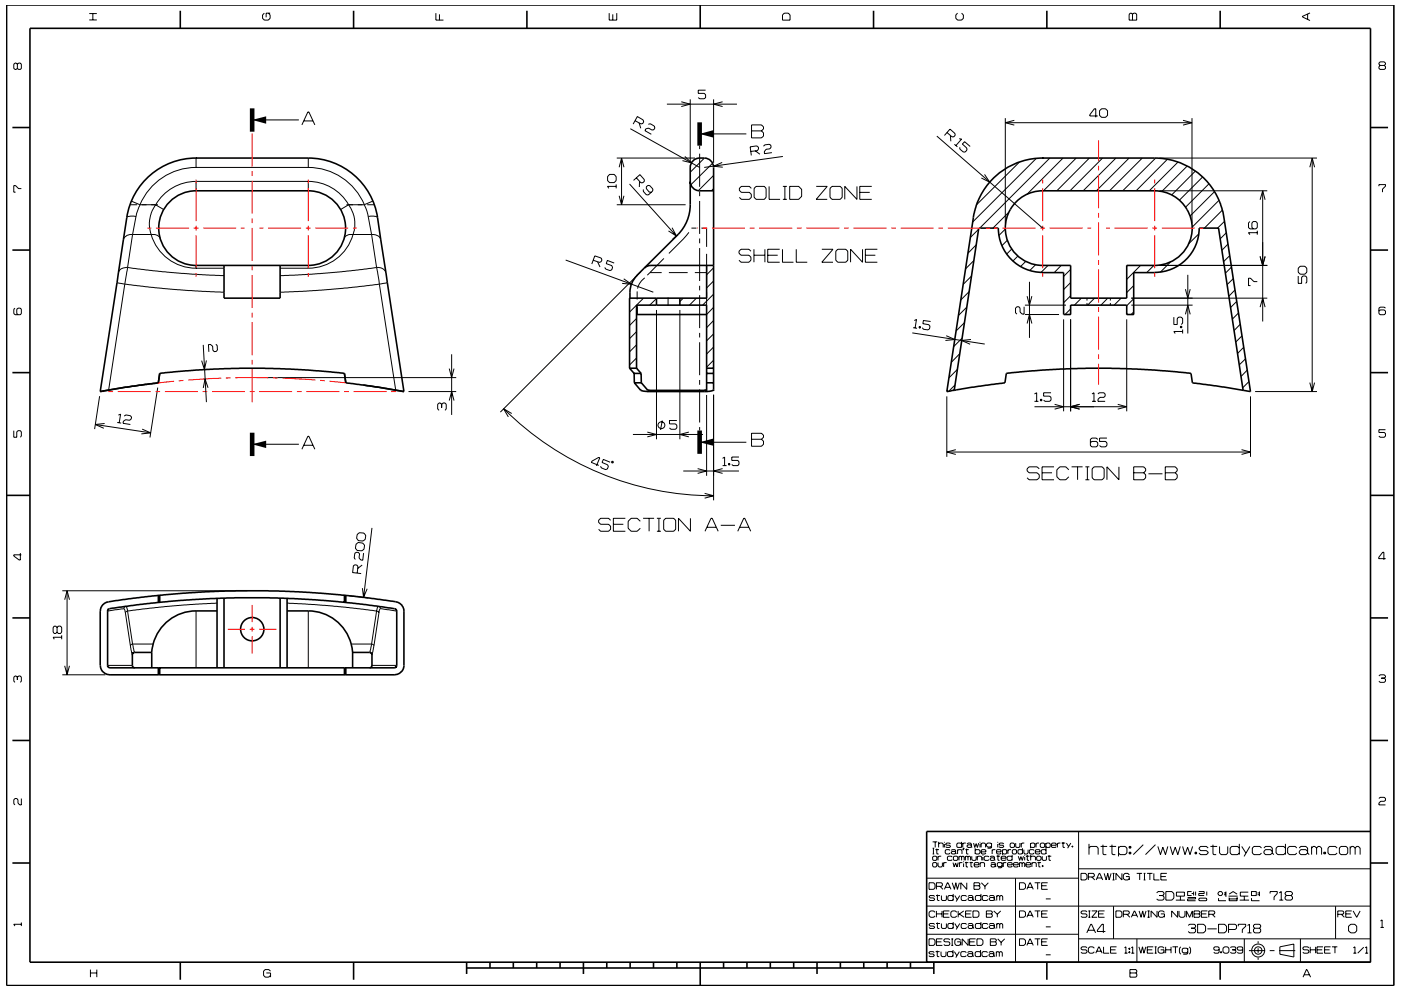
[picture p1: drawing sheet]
<svg xmlns="http://www.w3.org/2000/svg" width="297mm" height="210mm" viewBox="0 0 297 210" stroke-linecap="round" stroke-linejoin="round" font-family="sans-serif">
<g fill="none" stroke="#000" stroke-width=".21">
<path d="M3.7 13.6l-.3-.2h-.2l-.3 .2v.9l.3 .2 .5-.2M3.7 13.6l.2-.2h.4l.2 .2v.9l-.2 .2h-.4l-.2-.2M3.7 13.6v.9M18.9 4.2h1.6M18.9 2.9h1.6M19.7 2.9v1.3M56 2.8l-.3 .4v.7l.3 .4h.9l.4-.4v-.7l-.4-.4M57.3 2.8h-.9v.9M92.4 2.8v1.5h1.6M93.2 3v1.3M129.2 2.8v1.5h1.6v-1.5M129.9 3v1.3"/>
<path d="M149.6 19.1h-1.6v.7h1.3l.3 .3v.6l-.3 .2h-1l-.3-.2M166.3 2.8h.8l.4 .4v1.1h-1.6v-1.1zM203 2.8l-.4 .4v.7l.4 .4h.9l.4-.4v-.7l-.4-.4M239.6 2.8h.3l.2 .2 .3-.2h.3l.3 .2v1.3h-1.6v-1.3zM240.1 3v1.3M277.2 3v1.1M277.7 2.7l-1.6 .8v.1l1.6 .8M292.6 13.9l-.2-.3v-.2l.2-.3h.9l.2 .3v.2l-.2 .3M292.6 13.9l-.2 .2v.4l.2 .2h.9l.2-.2v-.4l-.2-.2M292.6 13.9h.9M41.6 38.5h.1a9.9 9.9 0 0 0-8.7 4.9M41.6 35.5h.1a12.9 12.9 0 0 0-12 7.9"/>
<path d="M41.6 33.5v2M41.6 38.5v2M41.6 38.5h23.8M41.6 35.5h23.8M53.5 25.4h9.9M64 26.5l1.3-2.8h.2l1.3 2.8M64.4 25.7h1.9M65.4 38.5a9.9 9.9 0 0 1 8.5 4.9M65.4 35.5a12.9 12.9 0 0 1 11.9 7.9M65.4 33.5v2M65.4 38.5v2M129.2 37h1l.4 .5v.8l-.4 .4h-1l-.4-.4v-.8z"/>
<path d="M130.6 39.5h-1.8l.3 .5M130.6 39.1v.9M130.8 33.5h16.6M131.3 35.5l.5-2 .5 2M131.8 33.5v9.9M133.5 39l9.9 11.1M133.6 27.3l14.7 8.2M134.7 25.6l1.2 .7 .4-.1 .2-.4-.1-.4-1.3-.7-.9 1.6M134.9 37.7l1 1.1h.4l.3-.3v-.4l-.9-1.1-1.4 1.3M135.5 26.1l.3 1.1M135.6 38.4v1.3M137.5 26.4l.4-.2 .8 .5 .2 .4-.3 .4-.3 .1-.8-.4-.6 .1-.2 .4 1.4 .8"/>
<path d="M141.4 22.1h14.9M144.4 21.6l1.9 .5-1.9 .5M145.2 33.2l1.4 1.3-1.9-.4M146.3 21.1v13.4M148.3 30.9v.7M148.3 32.6v7M148.3 28.4h9.9M149.3 33.5l-3 3M151.1 34.6l-4.6 4.6M151.3 37.2l-3.3 3.3M151.3 21.1v13.4M153.1 34.5l-1.8 .8 1.9 .2"/>
<path d="M153.2 21.6l-1.9 .5 1.9 .5M159.2 32.1l1.4-.1 .2-.4v-.4l-.4-.3-1.4 .2 .3 1.9M159.3 40l-.4-.5h-1.7l-.4 .5v.4l.4 .4h1.7l.4 .4v.7l-.4 .4h-1.7l-.4-.4M159.3 26.5h2.2l.4 .4v.4l-.4 .5 .4 .4v.7l-.4 .3h-2.2zM159.3 27.8h2.2M159.9 40l.4-.5h1.7l.4 .5v1.9l-.4 .4h-1.7l-.4-.4zM160.1 32l1 .7M161.9 31l.2-.3 1-.1 .3 .2 .1 .4-.3 .4-.8 .1-.4 .5 .1 .4 1.6-.2M163.1 39.5v2.8h2.3M166 33.2l-16.7 2.3M166 39.5h.8M166.4 39.5v2.8"/>
<path d="M167.4 39.5h1.9l.7 .7v1.4l-.7 .7h-1.9zM173.1 39.5h2.3l-2.3 2.8h2.3M176 40l.4-.5h1.7l.5 .5v1.9l-.5 .4h-1.7l-.4-.4zM181.7 39.5v2.8l-2.6-2.8v2.8M184.8 39.5h-2.5v2.8h2.5M198.6 28.9l22.5 19.5M200.8 28.1l1 .9h.4l.3-.3v-.4l-1.1-.9-1.2 1.3M201.5 28.8l.1 1.2M202.4 30.6l.6 .5M203.4 29.4l.5 .1-1.3 1.4M205.7 31.1l-1.2-1.1-.5 .6 1 .8v.4l-.4 .5h-.3l-.8-.7v-.4M208.7 37l1.1 1.6-1.7-.8"/>
<path d="M213.1 25.1v22.3M213.1 26h39.6M215.1 25.5l-2 .5 2 .5M216.2 34.4l-9.2 9.1M219.7 33.6l-13.5 13.5M222.6 33.5l-14.9 14.9M225.4 33.5l-7.7 7.7M228.2 33.5l-7 7M231 33.5l-6.9 7M232.7 24.6h-1.6v-.3l.9-1.2h.3v1.8M233.1 23.5l.4-.4h.9l.4 .4v1l-.4 .4h-.9l-.4-.4zM233.8 33.5l-6.9 7"/>
<path d="M236.6 33.5l-6.9 7M239.4 33.5l-6.9 7M242.2 33.5l-7 7M245 33.6l-7 6.9M245.8 33.5h33.4M247.5 33.8l-6.6 6.7M249.8 34.4l-6.1 6.1M250.8 25.5l1.9 .5-1.9 .5M251.7 35.2l-5.4 5.4M252.7 25.1v22.3M253.4 36.3l-5 5.1M255 37.5l-4.9 5"/>
<path d="M256.3 39l-4.9 4.9M277.7 35.5l.5-2 .5 2M278.2 33.5v49.6M292.4 39.5v-.3h1.3v.3l-.6 .6v.7M4.5 40h-.6l-.6-.6h-.4v1.4h.4M24.8 60l1.7 .3M27 56.7l-.5 3.6M27 56.7l5.5 .7 6 .6 9 .5M27 56.7a1.66 1.66 0 0 0-1.9 1.2M27.6 43.4h1.5M27.9 42.7l1.8 .7M28.1 49.7a1.77 1.77 0 0 0-1.9 1.1"/>
<path d="M28.1 49.7l-1.1 7M28.1 49.7h3.9M28.8 45.9l-1.1-.1a.67 .67 0 0 0-.8 .4M28.8 45.9l-.7 3.8M29.7 43.4l-.9 2.5M29.7 43.4h3.8M32 49.7a9.9 9.9 0 0 0 9.7 7.2h-.1M32 49.7a1.73 1.73 0 0 1 1.9 .9M34.7 44.4l-1.7-1a6.9 6.9 0 0 0-1 6.3M41.6 56.3v.6M41.6 56.9h5.9M59.4 56.9h6"/>
<path d="M65.4 56.3v.6M73.4 43.4h3.8M73.9 43.4l-1.7 1M73.9 43.4a6.7 6.7 0 0 1 .9 6.3M74.8 49.7a1.72 1.72 0 0 0-1.9 .9M74.8 49.7a9.8 9.8 0 0 1-9.4 7.2M74.8 49.7h4M77.2 43.4l.6 1.3 .3 1.2M77.8 43.4h1.5M78.1 45.9l.9-.1a.98 .98 0 0 1 1.1 .4M78.1 45.9l.7 3.8M78.8 49.7a1.73 1.73 0 0 1 1.9 1.1"/>
<path d="M78.8 49.7l1 7M79 42.7l-1.8 .7M79.8 56.7l-5.4 .7-6.5 .6-8.5 .5M79.8 56.7a1.8 1.8 0 0 1 2 1.2M79.8 56.7l.6 3.6M82.1 60l-1.7 .3M119.9 55.2l18.6 6.8M125.8 55.2l1.3 .5 .4-.2 .1-.4-.1-.4-1.4-.4-.6 1.7M126.7 55.5l.5 1.1M130.2 55.8l-1.4-.6-.3 .7 1.2 .4 .2 .4-.2 .5-.4 .2-.9-.3-.2-.4M130.8 43.4h14.6M131.3 41.5l.5 1.9 .5-1.9"/>
<path d="M132.2 59.1l1.7 1.2-2-.2M135.9 57.6l-29.8 29.8M136.4 40.2v.4l.6 .7 .5 .1 .9-.9v-.4l-.6-.7-.4-.1-.4 .3v.4l.7 .8h.4M136.7 58.9l-1.1 1.2-.4 1.1M137.8 57.8l-.6 .6M137.8 57.8h2.5M140.8 54.8l-3 3M141.8 57.8h4M142.5 48.3l.9 1.8-1.7-1.1M143.8 49.7l-1.2 1M146 49.3l-1.1 1.3-3.1 3.2M146.6 48.4h1.1"/>
<path d="M147.3 57.8h2.5M148.3 40.6v1M148.3 42.6v7M148.3 50.6v1M148.3 52.6v7M148.7 48.4h1.1v4M149.8 53.8v6.7M151.3 59.6l-1.5 1.5M151.3 56.8l-1.5 1.5M151.3 40l-.5 .5M159.2 53.3l-.4-.4h-1.7l-.4 .4v.4l.4 .4h1.7l.4 .5v.6l-.4 .4h-1.7l-.4-.4M159.9 52.9v2.7"/>
<path d="M159.9 54.1h2.3M162.2 52.9v2.7M162.8 54.1h2.1M165.3 52.9h-2.5v2.7h2.5M165.9 52.9v2.7h2.3M166 42.3h.8M168.8 52.9v2.7h2.4M174.2 52.9h2.4l-2.4 2.7h2.4M177.2 53.3l.4-.4h1.7l.4 .4v1.9l-.4 .4h-1.7l-.4-.4zM182.3 40.8h2.1M182.9 52.9v2.7l-2.6-2.7v2.7M183.5 54.1h2.1"/>
<path d="M186 52.9h-2.5v2.7h2.5M206 58.5l-1.8 1.8M206.5 55.2l-1.8 1.8M207 51.9l-1.8 1.8M207.5 48.6l-1.8 1.8M213.1 48.6l-1.3 1.3M213.6 51l-1.2 1.1M213.9 45l-3.4 3.4M214.5 52.8l-1.1 1.1M215.8 54.3l-1 1.1M217.5 55.5l-1.1 1.1M218.3 59.8v11.9"/>
<path d="M219.5 56.2l-1.2 1.2M222.2 56.3l-1.5 1.5M225 56.3l-1.5 1.5M227 59.9l-1.5 1.5M227 57.1l-1.5 1.5M239 56.3l-.1 .2M241.8 56.3l-2.9 3M244.6 56.3l-1.5 1.5M245.8 56.3h22.9M245.8 40.5h22.9M248.2 55.6l-2.2 2.1M251.8 58.3v12.4"/>
<path d="M254.2 49.6l-2.2 2.1M257.5 40.6l-5.2 5.2M258.4 42.5l-5.7 5.7M259.2 44.6l-3.8 3.8M259.6 46.9l-1.5 1.5M260 49.4l-1.3 1.3M260.3 51.8l-1.2 1.3M260.7 54.2l-1.3 1.3M261.1 56.6l-1.3 1.3M261.5 59.1l-1.3 1.3M265 47l-.3 .3v1l.3 .2h1.3l.3-.2v-1l-.3-.3h-.6l-.3 .3v1l.3 .2M266.6 49.4h-1.9l.3 .4"/>
<path d="M266.6 48.9v.9M266.6 59.7h-.8l-.7-.7h-.4v1.6h.4M267.2 54.4l.5 1.9 .5-1.9M267.2 42.4l.5-1.9 .5 1.9M267.7 40.5v27.7M275.2 56.9l.5-.4h.9l.5 .4v.8l-.5 .5h-.9l-.5-.5zM275.2 58.5v1.6h.8v-1.3l.2-.3h.6l.3 .3v1.1l-.3 .2M3.2 65.4l-.3 .2v.9l.3 .3h1.1l.2-.3v-.9l-.2-.2h-.5l-.2 .2v.9l.2 .3M26.5 60.3l-3.5 22.5M26.5 60.3l10.2 1.1 10.8 .6M43.1 73.1l.7 12.2M43.8 76.5l-.5 1.9-.5-1.9"/>
<path d="M45.8 73l.3 .3v.9l-.3 .3-.4 .1-.3-.3v-.9l-.5-.3h-.4l.1 1.5M80.4 60.3l-12.3 1.2-8.7 .5M80.4 60.3l3.5 22.5M95.2 78.2l.6 1.9 .5-1.9M95.8 75.1v12.9M133.6 63.2l-.1 .2M135 75.9l-1.5 1.5M135 73.1l-1.5 1.5M135 70.4l-1.5 1.4M135 67.6l-1.5 1.4M135.1 65.1v1.6M135.1 61.8v1.7"/>
<path d="M136.4 63.2l-2.9 3M139.2 65.7v27.5M139.2 63.3l-1.4 1.4M141.6 63.1v1.8M144.1 65.7v27.5M144.9 63.2l-.8 .8M147.7 63.2l-1.5 1.5M148.3 60.6v1M148.3 62.6v7M148.3 70.6v1M148.3 72.6v7M149.8 62v2.7"/>
<path d="M151.3 76.4l-1.5 1.5M151.3 73.6l-1.5 1.5M151.3 70.8l-1.5 1.5M151.3 68l-1.5 1.5M151.3 65.2l-1.5 1.5M151.3 62.4l-2.3 2.3M193.4 70.6l15.4 2.4M193.6 69.5l.8 .1M193.8 68l.5-.2-.3 1.8M194.9 69.2l.3 .1-.1 .3-.2-.1zM195 69.3v.3M197.3 68.2l-1.5-.2-.1 .7 1.2 .2 .3 .3-.1 .6-.3 .2-1-.2-.3-.3"/>
<path d="M200.6 71.2l1.8 .8-2 .2M203 78.4l-1.8 1.7M203.5 75.1l-1.8 1.7M204 71.8l-1.8 1.7M204.5 68.4l-1.8 1.8M205 65.2l-1.8 1.7M205.5 61.8l-1.8 1.8M205.9 72l-2 .2 1.8 .8M217.1 65.1v1.5h-.4l-.4-.4v-.8l-.3-.3h-.4l-.3 .3v.9l.3 .3M217.3 64.7h8.7M217.3 66.7h7.2M217.8 68.6l.5-1.9 .5 1.9"/>
<path d="M217.8 62.8l.5 1.9 .5-1.9M225.5 67.7v19.5M227 62.7l-1.5 1.5M227 67.7v19.5M227 65.5l-1.2 1.2M229.3 63.2l-1.5 1.5M230.5 63.2v.5M230.5 64.3v.4M232.1 63.2l-1.5 1.5M234.9 63.2l-1.5 1.5M235.4 63.2v.5M235.4 64.3v.4"/>
<path d="M237.7 63.2l-1.5 1.5M238.9 67.7v19.5M239.9 64.7h13M240.4 63.4l-1.5 1.5M240.4 60.6l-1.5 1.5M240.4 66.2l-.6 .5M248.9 67.3v1.5h.7v-1.2l.3-.3h.5l.3 .3v.9l-.3 .3M250.3 69.2h.3v.3h-.3zM250.3 69.4h.3M250.7 70.3h-1.8l.3 .4M250.7 69.9v.8M251.3 61.3l.5 1.9 .5-1.9"/>
<path d="M251.3 66.7l.5-2 .5 2M261.8 61.5l-1.2 1.3M262.2 63.9l-1.3 1.3M262.6 66.4l-1.3 1.3M262.9 68.8l-1.2 1.3M263.3 71.2l-1.3 1.3M263.7 73.7l-1.3 1.3M264.1 76.1l-1.3 1.3M264.4 78.5l-1.3 1.3M267.2 65.1l.5-1.9 .5 1.9M268.7 63.2h-28.8M293.7 65.4l-.2-.3h-.9l-.2 .3v1.1l.2 .3h.9l.2-.3v-.5l-.2-.3h-.9l-.2 .3"/>
<path d="M2.9 91.3v1.4h.7v-1.1l.2-.3h.5l.2 .3v.9l-.2 .2M20.2 90l11.8 1.8M21.1 84l-1 7M22.2 89.8l-2 .2 1.8 .8M24.9 89.6l.8 .1M25.1 88l.5-.2-.3 1.9M26.3 88.3l.4-.3 .9 .2 .3 .3-.1 .4-.3 .2-.9-.1-.4 .4-.1 .4 1.5 .2M30.1 91l1.9 .8-2 .2M33.4 82.2l-1.6 10.6M44.1 82.3l-.6-1.9-.4 1.9M53.5 94.2h9.9M54.4 80.1h42.3"/>
<path d="M64 95.3l1.3-2.8h.2l1.3 2.8M64.4 94.4h1.9M86.6 83.1h10.1M93.6 85.8l-.3-.3h-.2l-.3 .3v.9l.3 .3M93.6 85.8l.3-.3h.5l.2 .3v.9l-.2 .3M93.6 85.8v.7M95.2 85l.6-1.9 .5 1.9M106.8 86.7a62.9 62.9 0 0 0 44.5 18.5M108.5 87.7l-1.7-1 1 1.7M127 98.7l-1.6-.6 .1-.3 1.4-.8 .3 .1-.8 1.7M129.4 98l-1.5-.6-.3 .7 1.2 .5 .2 .3-.2 .6-.4 .1-.9-.4-.2-.3M129.7 97.9h.3v.3h-.3z"/>
<path d="M134.2 92.2h14.9M137.2 91.6l2 .6-2 .5M140.4 89.2l-.4 2M143.5 89.2h-1.6v.7h1.3l.3 .3v.6l-.3 .3h-1l-.3-.3M144.9 99.9h11.8M146 91.6l-1.9 .6 1.9 .5M147.9 99.4l1.9 .5-1.9 .5M148.3 80.6v1M148.3 82.6v7M148.3 90.6v.7M148.3 93.8h9.9M149.8 83.8v17.1"/>
<path d="M151.3 83.7v22.4M153.2 99.4l-1.9 .5 1.9 .5M153.2 97.2l.4-.3v1.9M153.2 98.8h.8M154.5 98.3h.2v.3h-.2zM154.6 98.3v.3M156.7 96.9h-1.5v.8h1.2l.3 .2v.6l-.3 .3h-1l-.2-.3M159.3 91.9h2.2l.4 .4v.4l-.4 .5 .4 .4v.6l-.4 .5h-2.2zM159.3 93.2h2.2M200.7 84.1v12.8M200.7 95.9h64.4M202.5 81.7l-1.3 1.3"/>
<path d="M202.6 95.4l-1.9 .5 1.9 .5M219.3 83.6l.5-.3v1.8M219.3 85.1h.9M220.3 99.4l-.4-.4h-1.7l-.4 .4v.5l.4 .4h1.7l.4 .4v.6l-.4 .5h-1.7l-.4-.5M220.6 84.7h.3v.3h-.3zM220.7 84.7v.3M222.8 83.3h-1.5v.7h1.2l.3 .3v.6l-.3 .2h-.9l-.3-.2M223.5 99h-2.6v2.8h2.6M223.6 85.8l1.9 .5-1.9 .5M226.6 99.6l-.6-.6h-1.3l-.6 .6v1.5l.6 .7h1.3l.6-.7M227.2 99h2.3M228.5 99v2.8"/>
<path d="M228.9 85.8l-1.9 .5 1.9 .5M230.1 99h.9M230.5 99v2.8M231.5 83.6l.4-.3v1.8M231.5 85.1h.9M231.6 99.4l.4-.4h1.7l.4 .4v1.9l-.4 .5h-1.7l-.4-.5zM232.7 93.2l-.2-.3h-1l-.3 .3v1.3l.3 .3h1l.2-.3v-.6l-.2-.3h-1l-.3 .3M232.8 83.6l.2-.3h1.1l.2 .3v.4l-.2 .3h-.9l-.4 .4v.4h1.5M234.7 92.9h-1.6v.7h1.3l.3 .3v.6l-.3 .3h-1l-.3-.3M237 85.8l1.9 .5-1.9 .5M237.2 99v2.8l-2.5-2.8v2.8M238.9 86.3h-19.6"/>
<path d="M240.4 99h2.1l.4 .4v.5l-.4 .4 .4 .4v.6l-.4 .5h-2.1zM247.1 99h2.1l.4 .4v.5l-.4 .4 .4 .4v.6l-.4 .5h-2.1zM263.2 95.4l1.9 .5-1.9 .5M264.8 80.9l-1.3 1.4M265.1 84.1v12.8M266.1 83.1h13.1M277.7 81.1l.5 2 .5-2M293.7 91.1h-1.3v.6h1.1l.2 .3v.5l-.2 .2h-.9l-.2-.2M4.3 117.3v1.5h-.2l-1.2-.9v-.2h1.6M75.5 115.4l.4-.3 1 .1 .4 .5-.1 .8-.5 .3h-1l-.3-.5zM75.7 113.4l.5-.4 1 .1 .4 .5-.2 .8-.4 .4-1-.1-.4-.5zM76.8 119.8l-.9 .8"/>
<path d="M77.1 117.3l-.2 1.5h-.4l-.4-.5 .1-.8-.2-.3-.4-.1-.4 .2-.1 1.1 .3 .3M78.9 112l-1.8 14.7M129.5 110.4l-.5-.5h-1.7l-.4 .5v.4l.4 .4h1.7l.5 .4v.7l-.5 .4h-1.7l-.4-.4M130 111.2h2.2M132.6 109.9h-2.6v2.8h2.6M135.8 110.6l-.7-.7h-1.3l-.6 .7v1.4l.6 .7h1.3l.7-.7M136.3 109.9h2.4M137.6 109.9v2.8M139.3 109.9h.8M139.3 112.7h.8M139.7 109.9v2.8M140.7 110.4l.4-.5h1.7l.5 .5v1.9l-.5 .4h-1.7l-.4-.4z"/>
<path d="M146.4 109.9v2.8l-2.6-2.8v2.8M149.4 104.6l1.9 .6-1.9 .5M149.5 112.7l1.2-2.8h.3l1.3 2.8M149.9 111.8h1.9M152.8 111.4h3M156.4 112.7l1.3-2.8h.2l1.3 2.8M156.8 111.8h1.9M220.9 100.3h2.2M230.1 101.8h.9M240.4 100.3h2.1M243.5 100.5h3M247.1 100.3h2.1"/>
<path d="M293.8 118.5h-1.5v-.3l.9-1.1h.2v1.6M12.1 133.1l.3-.3h.4l.3 .3v1l-.3 .3h-.4l-.3-.3M12.1 133.1l-.3-.3h-.3l-.2 .3v1l.2 .3h.3l.3-.3M12.1 133.1v1M13.1 135.2h-1.8l.2 .4M13.1 134.7v.9M13.2 125.3h39.2M13.7 127.2l.5-1.9 .5 1.9M14.2 125.3v17.8M22.8 129.6l2.9-.4a.54 .54 0 0 1 .7 0 .54 .54 0 0 1 .1 .6l.1 .2M26.2 129.1l.3-.4 .2-.1 .3 1M26.6 130l1 6.9"/>
<path d="M27 129.6l-.4 .4M27 129.6l1.1 7M27.6 136.9l.5 2M28.1 136.6l.4 1.8M28.1 136.6l-.5 .3M28.1 136.6h4.4M41.6 129.6v12M46 127.9l-10.9 .7-8 1M60.9 127.9l10.5 .7 8.4 1M65.4 129.6v12M74 126.4l4.1 .4M74.4 136.6h4.4"/>
<path d="M75.7 121.5l.2-1.4-.3-.3h-.4l-.3 .2-.1 1.4 1.8 .3M76.8 124.7l.3 2 .7-1.8M78.8 136.6l-.4 1.8M78.8 136.6l.5 .3M79.3 136.9l-.4 2M79.8 129.6l.5 .4M79.8 129.6l-1 7M80.2 128.6l-.2 .4-.2 .6M80.3 128.6l.4 .5M80.3 130l-1 6.9M80.6 129.1l-.3 .9M80.6 129.1l3.5 .5"/>
<path d="M3.7 143.6l-.3-.2h-.2l-.3 .2v.9l.3 .2M3.7 143.6l.2-.2h.4l.2 .2v.9l-.2 .2M3.7 143.6v.6M13.2 143.1h9.1M13.7 141.2l.5 1.9 .5-1.9M22.8 141.1h5.3M78.9 141.1h5.2M292.4 143.4l.2-.3h.9l.2 .3v.2l-.2 .2M292.9 143.8h.6M293.5 143.8l.2 .3v.4l-.2 .2h-.9l-.2-.2M4.5 169.4v1.3h-.3l-.4-.4v-.7l-.2-.2h-.4l-.3 .2v.9l.3 .2M197.7 178.6h1"/>
<path d="M197.7 179.9h.4M197.9 179.9v1.2M198.3 178.6v1.1M198.6 180v1.1h.4M199 179l.2-.2h.6l.2 .2v.7M199 178.6v1.1M200.2 178.6v.1M200.2 179v.7M201.5 179l-.2-.2h-.6l-.2 .3 .2 .2h.6l.2 .3-.2 .1h-.6l-.2-.1M203.9 179l-.2-.2h-.7l-.1 .2v.6l.1 .1h.7l.2-.1M203.9 178.6v1.1M204.1 178.8v.9"/>
<path d="M204.2 179.9h.2l-.2 .4zM204.3 179.9l-.1 .4M204.8 178.8h-.5l-.2 .2M204.9 180v1.1h.4M205 179l.2-.2h.6l.2 .2v.6M206 179.4l-.2-.2h-.6l-.2 .2 .2 .3h.6l.2-.1M206 179.6l.1 .1M206.4 178.8l.3 .9 .3-.8 .2 .8 .3-.9M206.8 179.9v1.2M207.8 178.6v.1M207.8 179v.7M208 179l.2-.2h.5l.3 .2v.7"/>
<path d="M208 178.8v.9M210.2 179l-.2-.2h-.6l-.2 .2v.4l.2 .3h.6l.2-.3M210.2 178.8v.9l-.2 .2h-.6M211.5 178.6v.1M211.5 179v.7M212.8 179l-.2-.2h-.6l-.2 .3 .2 .2h.6l.2 .3-.2 .1h-.6l-.2-.1M214.3 178.8h.6l.2 .2v.6l-.2 .1h-.6l-.1-.1v-.6zM215.3 178.8v.8l.2 .1h.6l.1-.1v-.8M216.5 178.8v.9M216.8 179.9v1.2M217.2 178.8h-.5l-.2 .2M218.5 179l.2-.2h.5l.2 .2v.6l-.2 .1h-.5l-.2-.1"/>
<path d="M218.5 178.8v1.1M219.7 178.8v.9M220.3 178.8h-.5l-.1 .2M220.6 179l.2-.2h.5l.2 .2v.6l-.2 .1h-.5l-.2-.1zM221.7 179l.3-.2h.5l.2 .2v.6l-.2 .1h-.5l-.3-.1M221.7 178.8v1.1M221.8 179.9v1.2M222.9 179.3h1l-.1-.5h-.7l-.2 .2v.6l.2 .1h.7l.1-.1M224.2 178.8v.9M224.8 178.8h-.4l-.2 .2M225.1 178.8h.7M225.4 178.6v1.1h.4"/>
<path d="M226.1 178.8l.5 .8M227 178.8l-.6 1.1M227.3 179.4h.2v.3h-.2zM227.4 179.4v.3M228.7 176.4v27.7M230.9 179.9l.3-.4h1.3l.3 .4v1.4M230.9 179v2.3M233.3 179.5h1.4M233.8 179.2v1.9l.2 .2h.6M235.2 179.5h1.4M235.8 179.2v1.9l.2 .2h.5M237.1 179.9l.4-.4h1l.4 .4v1l-.4 .4h-1l-.4-.4"/>
<path d="M237.1 179.5v2.1M239.4 179.5h.4v.4h-.4zM239.6 179.5v.4M242.4 179.2l-2.1 2.1M245 179.2l-2.1 2.1M245.5 179.5l.5 1.8 .5-1.6 .6 1.6 .5-1.8M248.1 179.5l.5 1.8 .6-1.6 .5 1.6 .5-1.8M250.7 179.5l.5 1.8 .6-1.6 .5 1.6 .6-1.8M256.2 179.9l-.4-.4h-1.2l-.4 .4 .4 .5h1.2l.4 .5-.4 .4h-1.2l-.4-.4M256.6 179.5h1.5M257.2 179.2v1.9l.1 .2h.6M258.6 179.5v1.4l.3 .4h1.1l.3-.4v-1.4"/>
<path d="M262.8 179.9l-.4-.4h-1.2l-.4 .4v1l.4 .4h1.2l.4-.4M262.8 179v2.3M263.3 179.5l.9 1.4M265 179.5l-1.2 2.1M267.5 179.9l-.4-.4h-1.2l-.4 .4v1l.4 .4h1.2l.4-.4M268 179.9l.3-.4h1.1l.3 .4v1M272.5 179.9l-.3-.4h-1.3l-.3 .4v1l.3 .4h1.3l.3-.4M272.5 179v2.3M274.9 179.9l-.3-.4h-1.2l-.4 .4v1l.4 .4h1.2l.3-.4M275.5 179.9l.3-.4h1.1l.3 .4v1M278.1 179.9l.3-.4h.4l.3 .4M278.1 179.5v1.8"/>
<path d="M279.1 179.9l.4-.4h.3l.4 .4v1.4M279.1 179.9v1.4M283.5 179.9l-.4-.4h-1.2l-.3 .4v1l.3 .4h1.2l.4-.4M284.3 179.5h1.1l.3 .4v1l-.3 .4h-1.1l-.3-.4v-1zM286.3 179.9l.3-.4h.3l.4 .4M286.3 179.5v1.8M287.3 179.9l.4-.4h.3l.4 .4v1.4M287.3 179.9v1.4M292.4 169.4l.2-.3h.9l.2 .3v.3l-.2 .3h-.8l-.3 .3v.4h1.3M4.5 195.7v.7M4.5 196h-1.6l.3 .4M196.5 198.2h32.2"/>
<path d="M196.5 192.2h94.1M196.6 186.3h32.1M197 199.1h.9l.3 .4v.7l-.3 .3h-.9zM197 187.2h.9l.3 .4v.7l-.3 .3h-.9zM197.7 181.1h.4M197.7 181.8l.2-.2h.6l.1 .2v.5l-.1 .2h-.6l-.2-.2zM197.7 183.1l.2-.1h.6l.1 .1v.6l-.1 .2h-.6l-.2-.2zM198.2 190.2l-.2-.3h-.8l-.2 .3 .2 .3h.8l.2 .3-.2 .2h-.8l-.2-.2M198.2 196.1l-.2-.2h-.8l-.2 .2 .2 .3h.8l.2 .2-.2 .3h-.8l-.2-.2M198.2 193.5l-.2-.3h-.7l-.3 .3v.8l.3 .3h.7l.2-.3M198.3 180.2h.8M198.5 189.9h.8"/>
<path d="M198.5 195.9h.8M198.5 188h1.1l.2-.2v-.4l-.2-.2h-1.1v1.4M198.5 199.8h1.1M198.5 193.2v1.4M198.5 193.8h1.2M198.7 189.7v1.2l.5 .1M198.7 195.7v1.1l.5 .1M198.9 183v.7l.2 .2h.5l.2-.2v-.7M198.9 181.6v.9M199.3 188l.6 .6M199.6 181.6h-.5l-.2 .2M199.6 189.9v.9l.2 .2h.6l.3-.2v-.9"/>
<path d="M199.6 195.9v.8l.2 .2h.6l.3-.2v-.8M199.7 193.2v1.4M199.8 199.1h-1.3v1.4h1.3M200 193.8h1.1M200.1 183v.9M200.2 188.6l.7-1.4h.1l.6 1.4M200.4 188.2h1M200.7 183h-.5l-.1 .1M201.3 193.2h-1.3v1.4h1.3M201.4 199.3l-.2-.2h-.9l-.2 .5 .2 .2h.9l.2 .2v.3l-.2 .2h-.9l-.2-.2M201.4 180.4l-.1-.2h-.7l-.2 .2v.5l.2 .2h.7l.1-.2M201.7 180.4l.2-.2h.5l.2 .2v.5"/>
<path d="M201.7 199.1h.4M201.9 199.1v1.4M201.9 187.2l.5 1.4 .2-1.4 .4 1.4 .4-1.4M201.9 181.8l-.2-.2h-.7l-.1 .2v.5l.1 .2h.7l.2-.2M202.1 183l.2 .9 .3-.9 .3 .9 .3-.9M202.1 190.2l-.2-.3h-.7l-.2 .3v.6l.2 .2h.7l.2-.2M202.1 196.1l-.2-.2h-.7l-.2 .2v.6l.2 .2h.7l.2-.2M202.1 189.6v1.4M202.1 195.6v1.3M202.1 181.8l.2-.2h.6l.2 .2v.5l-.2 .2h-.6l-.2-.2zM202.4 189.9l.5 .9M202.4 195.9l.5 .8"/>
<path d="M202.6 180.8l-.2-.2h-.5l-.2 .2 .2 .3h.5l.2-.2M202.6 180.9l.2 .2M202.9 193.5l-.3-.3h-.7l-.3 .3v.8l.3 .3h.7l.3-.3M202.9 199.8h.8v.7M203 180.4l.2-.2h.6l.2 .2v.7M203 180.2v.9M203.2 193.2v1.4M203.3 181.8l.2-.2 .4 .2M203.3 181.6v.9M203.4 193.8l1 .8M203.4 183v.9M203.5 189.9l-.8 1.3"/>
<path d="M203.5 195.9l-.8 1.2M203.7 199.5l-.3-.4h-.7l-.3 .4v.7l.3 .3h.7l.3-.3M203.9 181.8v.7M203.9 181.8l.1-.2 .4 .2v.7M204 183h-.4l-.2 .1M204.3 182.7v.2M204.3 183.1v.8M204.3 193.2l-1.1 .8M204.6 183h.7M204.7 180.2h.7M204.7 181.6v.9M204.7 181.8l.1-.2 .4 .2"/>
<path d="M204.7 193.8h1.1M204.8 182.8v1l.4 .1M204.9 190.2l-.2-.3h-.7l-.2 .3v.6l.2 .2h.7l.2-.2M204.9 196.1l-.2-.2h-.7l-.2 .2v.6l.2 .2h.7l.2-.2M205 187.2v1.4l-1.3-1.4v1.4M205.2 190.2l.2-.3h.7l.2 .3v.6M205.2 196.1l.2-.2h.7l.2 .2v.6M205.2 181.8v.7M205.2 181.8l.2-.2 .4 .2v.7M205.3 199.1v1.4l-1.3-1.4v1.4M205.6 183h.7M205.6 199.8h1"/>
<path d="M205.9 182.8v1l.3 .1M206 193.2h-1.3v1.4h1.3M206 181.6v.7l.2 .2h.6l.2-.2v-.7M206.3 193.2h1l.3 .3v.8l-.3 .3h-1zM206.3 190.6l-.2-.2h-.7l-.2 .2 .2 .4h.7l.2-.2M206.3 196.5l-.2-.2h-.7l-.2 .2 .2 .4h.7l.2-.2M206.3 190.8l.2 .2M206.3 196.7l.2 .2M206.5 187.2h1.1l.2 .2-.2 .5 .2 .2v.3l-.2 .2h-1.1zM206.5 187.9h1.1M206.5 183.4h1.1l-.2-.4h-.7l-.2 .1v.6l.2 .2h.7l.2-.2M206.8 180.4l.1-.2h.7l.2 .2v.5l-.2 .2h-.7l-.1-.2"/>
<path d="M206.8 199.1h-1.2v1.4h1.2M207.1 199.1h1l.3 .4v.7l-.3 .3h-1zM207.2 181.8l.2-.2h.5l.2 .2v.7M207.2 181.6v.9M207.8 183.1l.2-.1h.6l.1 .1v.8M207.8 183v.9M208 190.2l-.2-.3h-.8l-.2 .3v.6l.2 .2h.8l.2-.2M208 196.1l-.2-.2h-.8l-.2 .2v.6l.2 .2h.8l.2-.2M208 189.6v1.4M208 195.6v1.3M208 180.7h1v-.3l-.2-.2h-.6l-.2 .2v.5l.2 .2h.6l.2-.2M208.1 187.2l.7 .8"/>
<path d="M208.4 181.3v.2M208.4 181.8v.7M208.8 188v.6M209.1 193.2h1.1l.2 .2-.2 .4 .2 .2v.3l-.2 .3h-1.1zM209.1 193.8h1.1M209.5 190.2l-.3-.3h-.7l-.2 .3v.6l.2 .2h.7l.3-.2M209.5 196.1l-.3-.2h-.7l-.2 .2v.6l.2 .2h.7l.3-.2M209.5 187.2l-.7 .8M209.7 181.8l-.2-.2h-.7l-.1 .2v.5l.1 .2h.7l.2-.2M209.7 190.2l.3-.3h.6l.2 .3v.6M209.7 196.1l.3-.2h.6l.2 .2v.6M209.9 181.8l.2-.2h.5l.3 .2v.5"/>
<path d="M210 199.1h1l.2 .2-.2 .5 .2 .2v.3l-.2 .2h-1zM210 199.8h1M210.1 183.1l.2-.1h.5l.2 .1v.6M210.4 180.2v.9M210.7 193.2l.8 .7M210.8 190.6l-.2-.2h-.6l-.3 .2v.2l.3 .2h.6l.2-.2M210.8 196.5l-.2-.2h-.6l-.3 .2v.2l.3 .2h.6l.2-.2M210.8 190.8l.2 .2M210.8 196.7l.2 .2M210.9 182.2l-.3-.3h-.5l-.2 .3 .2 .3h.5l.3-.2M210.9 182.3l.1 .2M211 183.5l-.2-.2h-.5l-.2 .2 .2 .4h.5l.2-.2"/>
<path d="M211 183.7l.2 .2M211 180.2h-.4l-.2 .2M211.3 181.6h.7M211.3 180.7h1l-.2-.5h-.6l-.2 .2v.5l.2 .2h.6l.2-.2M211.3 190.2l.2-.3 .5 .3M211.3 189.9v1.1M211.3 195.9v1M211.3 196.1l.2-.2 .5 .2M211.5 193.9v.7M211.5 199.1l.8 .8M211.6 181.4v1l.3 .1M212 190.2l.2-.3 .4 .3v.8"/>
<path d="M212 190.2v.8M212 196.1v.8M212 196.1l.2-.2 .4 .2v.8M212.2 193.2l-.7 .7M212.3 182h1v-.2l-.2-.2h-.6l-.2 .2v.5l.2 .2h.6l.2-.2M212.3 199.9v.6M212.5 183.1l-.2-.1h-.7l-.2 .1v.5l.2 .2h.7l.2-.2M212.5 183v.9l-.2 .2h-.7M212.6 180.4l.1-.2h.6l.1 .2v.5l-.1 .2h-.6l-.1-.2M212.6 180.2v1.1M212.7 183v.9M213 199.1l-.7 .8"/>
<path d="M213.4 183h-.5l-.2 .1M213.6 183.4h1l-.1-.4h-.7l-.2 .1v.6l.2 .2h.7l.1-.2M213.7 180.2v.9M214.4 180.2h-.5l-.2 .2M214.6 181.8l-.2-.2h-.7l-.2 .2v.5l.2 .2h.7l.2-.2M214.6 181.3v1.2M214.6 180.4l.2-.2h.5l.2 .2v.5l-.2 .2h-.5l-.2-.2zM214.9 183.4h1l-.2-.4h-.6l-.2 .1v.6l.2 .2h.6l.2-.2M215.3 186.3v17.8M215.9 181.6l.3 .9 .2-.8 .3 .8 .3-.9M216.2 183v.9M216.2 183.1l.2-.1 .3 .1"/>
<path d="M216.2 199.1h.9l.3 .4v.7l-.3 .3h-.9zM216.2 187.2h.9l.3 .4v.7l-.3 .3h-.9zM216.2 193.2h.9l.3 .3v.8l-.3 .3h-.9zM216.7 183.1l.2-.1 .4 .1v.8M216.7 183.1v.8M216.8 180.4l-.2-.2h-.6l-.2 .2v.5l.2 .2h.6l.2-.2M217.1 180.2v.7l.2 .2h.5l.2-.2v-.7M217.3 181.3v.2M217.3 181.8v.7M217.5 183.4h1l-.1-.4h-.7l-.2 .1v.6l.2 .2h.7l.1-.2M217.5 181.6h.8M217.7 194.6l.7-1.4 .7 1.4"/>
<path d="M217.7 188.6l.7-1.4 .7 1.4M217.8 181.4v1l.4 .1M217.9 194.1h1M217.9 188.2h1M218.5 181.8l.2-.2h.6l.2 .2v.7M218.5 181.3v1.2M218.8 183.1l.2-.1h.5l.2 .1v.8M218.8 183v.9M219.2 180.4l-.1-.2h-.7l-.2 .2v.5l.2 .2h.7l.1-.2M219.4 199.1h1.2M219.4 193.2h1.2M219.4 187.2h1.2"/>
<path d="M219.5 180.7h1l-.2-.5h-.6l-.2 .2v.5l.2 .2h.6l.2-.2M219.8 181.8l.2-.2h.5l.2 .2v.5l-.2 .2h-.5l-.2-.2zM220 183h.7M220 187.2v1.4M220 193.2v1.4M220 199.1v1.4M220.3 182.8v1l.3 .1M220.8 199.8h1.1M220.8 193.8h1.1M220.8 187.9h1.1M221 183.6h.1v.2h-.1zM221 181.6v.7l.1 .2h.6l.2-.2v-.7"/>
<path d="M221.1 183.6v.2M221.7 196.6h1.1M221.7 190.7h1.1M221.8 180.4l-.2-.2h-.6l-.2 .2v.5l.2 .2h.6l.2-.2M222.1 199.1h-1.3v1.4h1.3M222.1 187.2h-1.3v1.4h1.3M222.1 193.2h-1.3v1.4h1.3M222.1 181.6h.8M222.4 181.4v1l.4 .1M228.7 199.1h61.9M228.7 184.3h61.9M229.2 185.2h.9l.4 .4v.7l-.4 .3h-.9z"/>
<path d="M230.4 197.9l.9-1.9h.1l.9 1.9M230.5 193.4l-.2-.2h-.9l-.2 .2 .2 .4h.9l.2 .2v.3l-.2 .3h-.9l-.2-.3M230.7 197.3h1.3M230.8 186h1l.2-.2v-.3l-.2-.3h-1v1.4M230.8 193.2h.4M230.8 194.6h.4M231 193.2v1.4M231.5 186l.6 .6M231.5 193.2h1.1l-1.1 1.4h1.1M232.4 186.6l.6-1.4h.2l.6 1.4M232.6 186.2h1M232.9 193.8h1.1"/>
<path d="M234.1 185.2l.4 1.4 .4-1.4 .3 1.4 .4-1.4M234.2 193.2h-1.3v1.4h1.3M234.4 197.6h-1.7v-.3l.9-1.3h.3v1.9M235.9 185.2h.4M235.9 186.6h.4M236.1 185.2v1.4M236.1 192.2v6.9M236.6 193.2h1l.3 .3v.8l-.3 .3h-1zM237.9 185.2v1.4l-1.3-1.4v1.4M238.2 193.9h1l.2-.2v-.3l-.2-.2h-1v1.4M238.7 185.9h.7v.7M238.9 193.9l.7 .7"/>
<path d="M239.4 180.8h.4v.3h-.4zM239.4 185.6l-.3-.4h-.6l-.3 .4v.7l.3 .3h.6l.3-.3M239.6 180.8v.3M239.9 194.6l.6-1.4 .7 1.4M240.1 194.1h.9M241 185.2h1.1M241 199.1v5M241.5 193.2l.4 1.4 .4-1.4 .3 1.4 .4-1.4M241.6 185.2v1.4M242.5 185.2h.4M242.5 186.6h.4M242.7 185.2v1.4"/>
<path d="M243.2 185.2h1.1M243.3 193.2h.5M243.3 194.6h.5M243.5 193.2v1.4M243.8 185.2v1.4M244.6 185.2v1.4h1.2M245.2 189.4l.3-.3h1l.3 .3v.2l-.3 .3M245.3 193.2v1.4l-1.2-1.4v1.4M245.8 189.9h.7M246.1 193.8h.8v.8M246.1 185.9h1.1M246.5 189.9l.3 .3v.5l-.3 .2h-1l-.3-.2"/>
<path d="M246.9 193.5l-.4-.3h-.6l-.3 .3v.8l.3 .3h.6l.4-.3M247.2 189.1h1.3l.4 .4v1l-.4 .4h-1.3zM247.4 185.2h-1.3v1.4h1.3M249.3 190.9h1.9M249.4 189.2h1.7v.9h-1.7zM249.7 193.2v1.4l-1.3-1.4v1.4M250 193.2v1.1l.3 .3h.6l.3-.3v-1.1M250.3 190.1v.8M251.5 194.6v-1.4l.7 1.4 .6-1.4v1.4M251.8 190.4h1.7v.3h-1.7v.3h1.7M251.9 196.3l.3-.3h1l.3 .3v.3l-.3 .3M252.5 196.9h.7"/>
<path d="M252.6 189.1h-.8v.8h.8M252.6 189.5h.5M253.1 189.1v.8M253.1 193.2h1.1l.2 .2-.2 .4 .2 .3v.2l-.2 .3h-1.1zM253.1 193.8h1.1M253.2 196.9l.3 .2v.5l-.3 .3h-1l-.3-.3M253.4 180.8h.3v.3h-.3zM253.5 189.1v.8M253.5 180.8v.3M253.9 196h1.3l.4 .5v.9l-.4 .5h-1.3zM254.2 189.1h1.1v.4h-1.1v.4h1.1M254.2 190.7l.1-.2h1.4l.2 .4-.2 .1h-1.4z"/>
<path d="M254.7 193.8h1.1M255.9 189.1v.8M256 193.2h-1.3v1.4h1.3M256 197h2M256.3 193.9h1l.3-.2v-.3l-.3-.2h-1v1.4M257 193.9l.6 .7M258.4 190.5v.5h1.5M258.4 196h1.2l.5 .5v.9l-.5 .5h-1.2zM258.5 189.1h.4l.3 .3v.2l-.3 .3h-.4l-.3-.3v-.2zM259.5 189.4h.4M259.5 189.8h.4M259.9 189.1v1.1"/>
<path d="M260.5 197.1h1.4l.3-.2v-.6l-.3-.3h-1.4v1.9M260.5 190.1h1.9M260.6 190.7h1.7M260.6 190.4v.6h1.7v-.6M260.6 189.6l.8-.5 .9 .5M262.5 196.5v-.5h1.6v.5l-.7 .6v.8M262.8 190.9h2M263.8 190.1v.8M263.8 199.1v5M264.5 197.9h.8M264.5 196.3l.4-.3v1.9M264.7 189.2h-1.7v.9h1.7"/>
<path d="M265.3 189.1h1.1v.8h-1.1zM265.3 190.5v.5h1.7M266 196.9l-.2-.3v-.3l.2-.3h1l.3 .3v.3l-.3 .3M266 196.9l-.2 .2v.5l.2 .3h1l.3-.3v-.5l-.3-.2M266 196.9h1M266.6 189.4h.4M266.6 189.8h.4M266.7 199.6v.5M267 189.1v1M269.3 189.5v-.4h1.5v.4l-.7 .7v.7M269.7 180.6l-.3-.4h-1.1l-.3 .4v.3l.3 .4h1.1l.3-.4M269.7 180.9l.4 .4"/>
<path d="M271.2 190.9h.9M271.2 189.4l.4-.3v1.8M272.8 189.9h.9M272.8 189.9l-.3-.3v-.2l.3-.3h.9l.3 .3v.2l-.3 .3M272.8 189.9l-.3 .3v.5l.3 .2h.9l.3-.2v-.5l-.3-.3M275.7 199.1v5M277.2 180.6l-.3-.4h-1.1l-.3 .4v.3l.3 .4h1.1l.3-.4M277.2 180.9l.4 .4M280.7 180.8h.3v.3h-.3zM280.9 180.8v.3M283.2 192.2v6.9M283.6 193.9h1.1l.2-.2v-.3l-.2-.2h-1.1v1.4"/>
<path d="M284.4 193.9l.6 .7M285.3 193.8h1.1M285.9 196.5l.5-.5h.8l.5 .5v.9l-.5 .5h-.8l-.5-.5zM286.6 193.2h-1.3v1.4h1.3M286.9 193.2l.8 1.4 .7-1.4M292.7 195.4l.3-.3v1.6M292.7 196.7h.7M19.2 206.4h1.3M19.2 205.7v1.6M20.5 205.7v1.6M56.5 206.4h.9v.9M57.4 206l-.4-.4h-.8l-.3 .4v.9l.3 .4h.8l.4-.4"/>
<path d="M198.1 202l-.2-.2h-.8l-.2 .2 .2 .3h.8l.2 .3-.2 .3h-.8l-.2-.2M198.4 201.8h.8M198.7 201.6v1.2l.4 .1M199.5 201.8v.9l.2 .2h.7l.2-.2v-.9M201.7 200.5h.4M202.1 202l-.3-.2h-.7l-.2 .2v.7l.2 .2h.7l.3-.2M202.1 201.5v1.4M202.3 201.8l.6 .9M203.4 201.8l-.8 1.3M204.9 202l-.3-.2h-.7l-.2 .2v.7l.2 .2h.7l.3-.2M205.1 202.1l.3-.3h.6l.2 .3v.6M206.2 202.5l-.2-.2h-.6l-.3 .2v.2l.3 .2h.6l.2-.2"/>
<path d="M206.2 202.7l.3 .2M207.9 202.1l-.2-.3h-.7l-.2 .3v.6l.2 .2h.7l.2-.2M207.9 201.5v1.4M209.4 202.1l-.2-.3h-.8l-.2 .3v.6l.2 .2h.8l.2-.2M209.7 202.1l.2-.3h.6l.2 .3v.6M210.7 202.5l-.2-.2h-.6l-.2 .2 .2 .4h.6l.2-.2M210.7 202.7l.2 .2M211.2 201.8v1.1M211.2 202.1l.2-.3 .5 .3M211.9 202.1l.2-.3 .4 .3v.8M211.9 202.1v.8M217.7 200.5l.7-1.4 .7 1.4"/>
<path d="M217.9 200.1h1M221.7 202.5h1.1M230.5 201l-.2-.2h-.9l-.2 .4 .2 .3h.9l.2 .2v.3l-.2 .2h-.9l-.2-.2M232 201.1l-.3-.3h-.6l-.3 .3v.8l.3 .3h.6l.3-.3M232.3 202.2l.7-1.4 .7 1.4M232.5 201.8h1M234 200.8v1.4h1.2M235.5 201.5h1M236.7 200.8h-1.2v1.4h1.2M238.4 202.2h.7M238.4 201l.3-.2v1.4M239.3 201.1h.3v.2h-.3z"/>
<path d="M239.3 201.9h.3v.2h-.3zM239.4 201.1v.2M239.4 201.9v.2M239.6 205.6h1.2l.2 .3-.2 .5 .2 .2v.4l-.2 .3h-1.2zM239.6 206.4h1.2M239.9 202.2h.6M239.9 201l.3-.2v1.4M241.5 200.8l.4 1.4 .3-1.4 .3 1.4 .4-1.4M243.2 201.5h1.1M244.5 200.8h-1.3v1.4h1.3M244.8 200.8h.4M244.8 202.2h.4"/>
<path d="M245 200.8v1.4M246.1 201.5h.7v.7M246.8 201.1l-.3-.3h-.6l-.4 .3v.8l.4 .3h.6l.3-.3M247.1 201.5h1.2M247.1 200.8v1.4M248.3 200.8v1.4M248.6 200.8h1.2M249.2 200.8v1.4M250.4 200.8a1.09 1.09 0 0 0 0 1.6M251.8 201.3l-.2-.2h-.7l-.2 .2v.6l.2 .2h.7l.2-.2M251.8 201.1v1.1l-.2 .2h-.7M252.1 200.8a1.1 1.1 0 0 1 0 1.6"/>
<path d="M258.5 201.3l-.2 .2h-.7l-.3-.2v-.3l.3-.2h.7l.2 .2v1l-.2 .2h-.7l-.3-.2M258.8 201.9h.2v.2h-.2zM258.9 201.9v.2M259.3 201.1l.3-.3h.7l.3 .3v.8l-.3 .3h-.7l-.3-.3zM260.9 201l.2-.2h.7l.2 .2-.2 .5M261.3 201.5h.5M261.8 201.5l.2 .2v.3l-.2 .2h-.7l-.2-.2M263.5 201.3l-.2 .2h-.8l-.2-.2v-.3l.2-.2h.8l.2 .2v1l-.2 .2h-.8l-.2-.2M264.8 201.6h3.4M266.7 201.1v1M266.7 203.1v.5M269.2 201.6h1"/>
<path d="M271.2 201.6h3.4M274.3 203l-2.9-.6v-1.6l2.9-.6v2.8M276.3 207.3l.7-1.6h.1l.8 1.6M276.5 206.8h1.1M277.5 201l-.2-.2h-.9l-.2 .4 .2 .3h.9l.2 .2v.3l-.2 .2h-.9l-.2-.2M277.8 201.5h1.1M277.8 200.8v1.4M278.9 200.8v1.4M279.2 201.5h1.1M280.5 200.8h-1.3v1.4h1.3M280.8 201.5h1.1M282.1 200.8h-1.3v1.4h1.3"/>
<path d="M282.4 200.8h1.1M283 200.8v1.4M286.9 202.2h.7M286.9 201l.4-.2v1.4M289.1 200.9l-1.2 1.3M289.4 202.2h.7M289.4 201l.4-.2v1.4"/>
<circle cx="140.2" cy="90.2" r=".72"/>
<circle cx="266.8" cy="201.6" r="1.38"/>
<circle cx="266.8" cy="201.6" r=".79"/>
</g>
<g fill="none" stroke="#000" stroke-width=".34">
<path d="M1.4 1.1h294.1v207.9h-294.1zM6.4 6h284.2v198.1h-284.3zM38.2 2.3v3.7M75 2.3v3.7M111.7 2.3v3.7M148.5 1.1v4.9M185.2 2.3v3.7M222 2.3v3.7M258.7 2.3v3.7M2.6 27h3.7M146.3 38.5a1.99 1.99 0 0 0 2 2M148.3 33.5a1.99 1.99 0 0 0-2 2v7.9a9 9 0 0 1-2.5 6.3l-7.2 7.2a1.86 1.86 0 0 1 1.4-.6"/>
<path d="M148.3 33.5h1M149.3 33.5a1.98 1.98 0 0 1 2 2v47.2a2.54 2.54 0 0 1-2 .4l-12.9-.1-.6-.2-1.3-1.6M290.6 27h3.7M2.6 53h3.7M26.9 46.2l-5.6 36.9 5.3-1 7-.9 .3-2 .5-.1 10.9-.8 10.8-.2 9.2 .4 7.5 .7h.2l.3 2 6.7 .9 5.6 1M26.9 46.1a14.9 14.9 0 0 1 14.8-12.6h-.1h23.8a14.9 14.9 0 0 1 14.7 12.6M36 42.8a7.9 7.9 0 0 1 5.7-2.3h23.7a7.9 7.9 0 0 1 7.9 7.9 7.9 7.9 0 0 1-7.9 7.9h-23.7a7.9 7.9 0 0 1-7.4-4.8 7.9 7.9 0 0 1 1.7-8.7zM59.4 56.3v6.9h-11.9v-6.9M80.1 46.2l5.5 36.9M135 58.5a5.6 5.6 0 0 0-1.4 4.7M136.6 56.9l-1.6 1.6M138 56.3h13.3"/>
<path d="M148.3 40.5h3M149.8 56.3v6.9h-16.3v14.9M206.4 46.2l-5.7 36.9 1.6-.3M206.4 46.2l.1-.9a14.9 14.9 0 0 1 14.7-11.8h-.1h23.7a14.9 14.9 0 0 1 14.7 12.7l5.6 36.9-1.5-.3M215.3 43a7.9 7.9 0 0 1 5.9-2.5h23.6a7.9 7.9 0 0 1 8 7.9 7.9 7.9 0 0 1-8 7.9h-5.9v6.9h-11.9v-6.9h-5.8a7.9 7.9 0 0 1-7.4-4.7 7.9 7.9 0 0 1 1.5-8.6zM221.1 57.8a9.4 9.4 0 0 1-9.4-9.4h-4.2l-5.2 34.4M221.1 57.8h4.4v8.9M244.8 57.8h-4.4v8.9h-1.5v-2h-11.9v2h-1.5M244.8 57.8a9.4 9.4 0 0 0 9.5-9.4h4.1l5.2 34.4-10.8-1.6-.3-2-7.7-.7-9.3-.4-10.7 .2-10.9 .8-.5 .1-.3 2-7 .9-3.8 .7M290.6 53h3.7M2.6 79h3.7M133.5 78.1h1.5"/>
<path d="M133.5 78.1l1 1.1M134.5 79.2h1.4l.1 2M134.5 79.2v2M135 78.1v-13.4h14.8v18l-12 .1-.5-.1-1.3-1.5M135 78.1l.9 1.1M135 64.7v2h14.8M139.2 63.2v1.5M144.1 63.2v1.5M149.8 79.2h1.5M149.8 78.1h1.5M290.6 79h3.7M77 81.7l8.6 1.4"/>
<path d="M134.5 81.2h1.5M149.8 81.2h1.5M1.4 105.1h4.9M290.6 105.1h4.9M2.6 131.1h3.7M32.2 138.4h-3.7a.45 .45 0 0 0-.4 .5v2.2M32.2 138.4v3.2M33.6 126.3l-10.6 1.3M33.6 127.8l-4.5 .5-6.2 .9-.1 .4v11.7l.2 .3h60.6l.3-.1 .2-.4-.1-11.8-.3-.2-2.8-.4-7.6-.9M33.6 126.3v1.5M33.9 127.8l6.9-.6 9-.4 12.5 .2 10.7 .8M33.9 126.2l8.2-.6 8-.3 10.2 .1 12.7 .8"/>
<path d="M33.9 126.2v1.6M33.9 127.8h-.3M33.9 126.2l-.3 .1M46 129.6a17.1 17.1 0 0 0-7.8 .6 9.6 9.6 0 0 0-6 8.2M46 126.9v14.7M47.5 126.9v14.7M59.4 126.9v14.7M60.9 126.9v14.7M60.9 129.6a17.2 17.2 0 0 1 7.8 .6 9.4 9.4 0 0 1 5.8 6.4M73 126.2v1.6M73 126.2l.3 .1M73 127.8h.3"/>
<path d="M73.3 126.3v1.5M73.3 126.3l8.9 1.1a4.6 4.6 0 0 1 2.8 .8 1.89 1.89 0 0 1 .6 1.4v11.5a2.1 2.1 0 0 1-2 2h-60.3a2.09 2.09 0 0 1-2-2v-11.9a2.06 2.06 0 0 1 1.7-1.6M74.4 136.6l.4 1.8M74.8 138.4h3.7l.3 .1 .1 2.6-.3 .5h-.2M74.8 138.4v3.2M290.6 131.1h3.7M2.6 157.1h3.7M28.1 141.1l.2 .5h.3M33.6 141.6v1.5M33.9 141.6v1.5M73 141.6v1.5M73.3 141.6v1.5"/>
<path d="M290.6 157.1h3.7M290.6 176.4h-94.1v27.7M2.6 183h3.7M290.6 183h3.7M38.2 204.1v3.7M75 204.1v3.7M98.9 205.3h99.1M98.9 204.1v2.5M103.9 204.1v1.2M108.8 204.1v1.2M113.8 204.1v1.2M118.7 204.1v1.2"/>
<path d="M123.7 204.1v2.5M128.6 204.1v1.2M133.6 204.1v1.2M138.6 204.1v1.2M143.5 204.1v1.2M148.5 204.1v4.9M153.4 204.1v1.2M158.4 204.1v1.2M163.3 204.1v1.2M168.3 204.1v1.2M173.2 204.1v2.5M178.2 204.1v1.2"/>
<path d="M183.1 204.1v1.2M188.1 204.1v1.2M193 204.1v1.2M198 204.1v2.5M222 204.1v3.7M258.7 204.1v3.7"/>
<circle cx="53.5" cy="133.5" r="2.47"/>
</g>
<g fill="none" stroke="#f00" stroke-width=".21">
<path d="M41.6 38.1v.8M41.6 39.9v7M53.5 28.3v7M53.5 36.3v1M53.5 38.4v6.9M65.4 38.1v.8M65.4 39.9v7M221.1 38.1v.8M221.1 39.9v7M232.9 29.8v4.4M232.9 35.2v.9M232.9 37.2v7"/>
<path d="M244.8 38.1v.8M244.8 39.9v7M31.3 48.4h.8M33.1 48.4h7M41.1 48.4h1M41.6 47.9v1M41.6 49.9v7M41.6 57.9v.8M43.1 48.4h7M51.1 48.4h.8M53.5 46.4v.9M53.5 48.3v7"/>
<path d="M53.5 56.3v1M53.5 58.3v7M55 48.4h.8M56.9 48.4h6.9M64.9 48.4h.9M65.4 47.9v1M65.4 49.9v7M65.4 57.9v.8M66.8 48.4h7M74.8 48.4h.8M147.8 48.4h.2M149 48.4h.9"/>
<path d="M151 48.4h6.9M159 48.4h1M161 48.4h7M169 48.4h1M170.9 48.4h7.1M178.9 48.4h1.1M181 48.4h7M189 48.4h.9M191 48.4h7M199 48.4h.9M201 48.4h6.9M209 48.4h1"/>
<path d="M210.7 48.4h.8M212.6 48.4h6.9M220.6 48.4h1M221.1 47.9v1M221.1 49.9v7M221.1 57.9v.8M222.5 48.4h7.1M230.5 48.4h.8M232.9 45.2v1M232.9 47.2v7M232.9 55.2v1M232.9 57.1v7.1"/>
<path d="M234.5 48.4h.8M236.3 48.4h7M244.3 48.4h1M244.8 47.9v1M244.8 49.9v7M244.8 57.9v.8M246.3 48.4h7M254.3 48.4h.8M53.5 66.3v1M53.5 68.3v7M53.5 76.3v1M53.5 78.3v7"/>
<path d="M232.9 65.1v1.1M232.9 67.2v7M232.9 75.2v1M232.9 77.2v4.4M21.3 83.1h.7M22.9 83.1h1.1M25 83.1h7M33 83.1h1M33.4 81.2h.1M35 83.1h7M36.9 80.9l-3.5 .3M38.9 80.7l-1 .1"/>
<path d="M43 83.1h.9M45 83.1h6.9M46.9 80.2l-7 .4M48.9 80.1l-1 .1M49.9 80.1h7M53 83.1h1M54.9 83.1h7M57.9 80.1l1 .1M59.9 80.2l7 .4M62.9 83.1h1.1M64.9 83.1h7.1M67.9 80.7l1 .1"/>
<path d="M69.9 80.9l3.4 .3M72.9 83.1h1.1M75 83.1h7M82.9 83.1h1M85 83.1h.6M48.3 133.5h3.6M53 133.5h1M53.5 128.3v3.6M53.5 133v1M53.5 135v3.6M54.9 133.5h3.7"/>
</g>
<path d="M53.5 23v4.9M148.3 25.9v5M53.5 91.8v4.9M148.3 91.3v5" fill="none" stroke="#000" stroke-width=".97" stroke-linecap="butt"/>
<path d="M53.5 25.4l2.9-.7v1.5zM148.3 28.4l3-.8v1.6zM53.5 94.2l2.9-.7v1.5zM148.3 93.8l3-.8v1.6z" fill="#000"/>
</svg>
